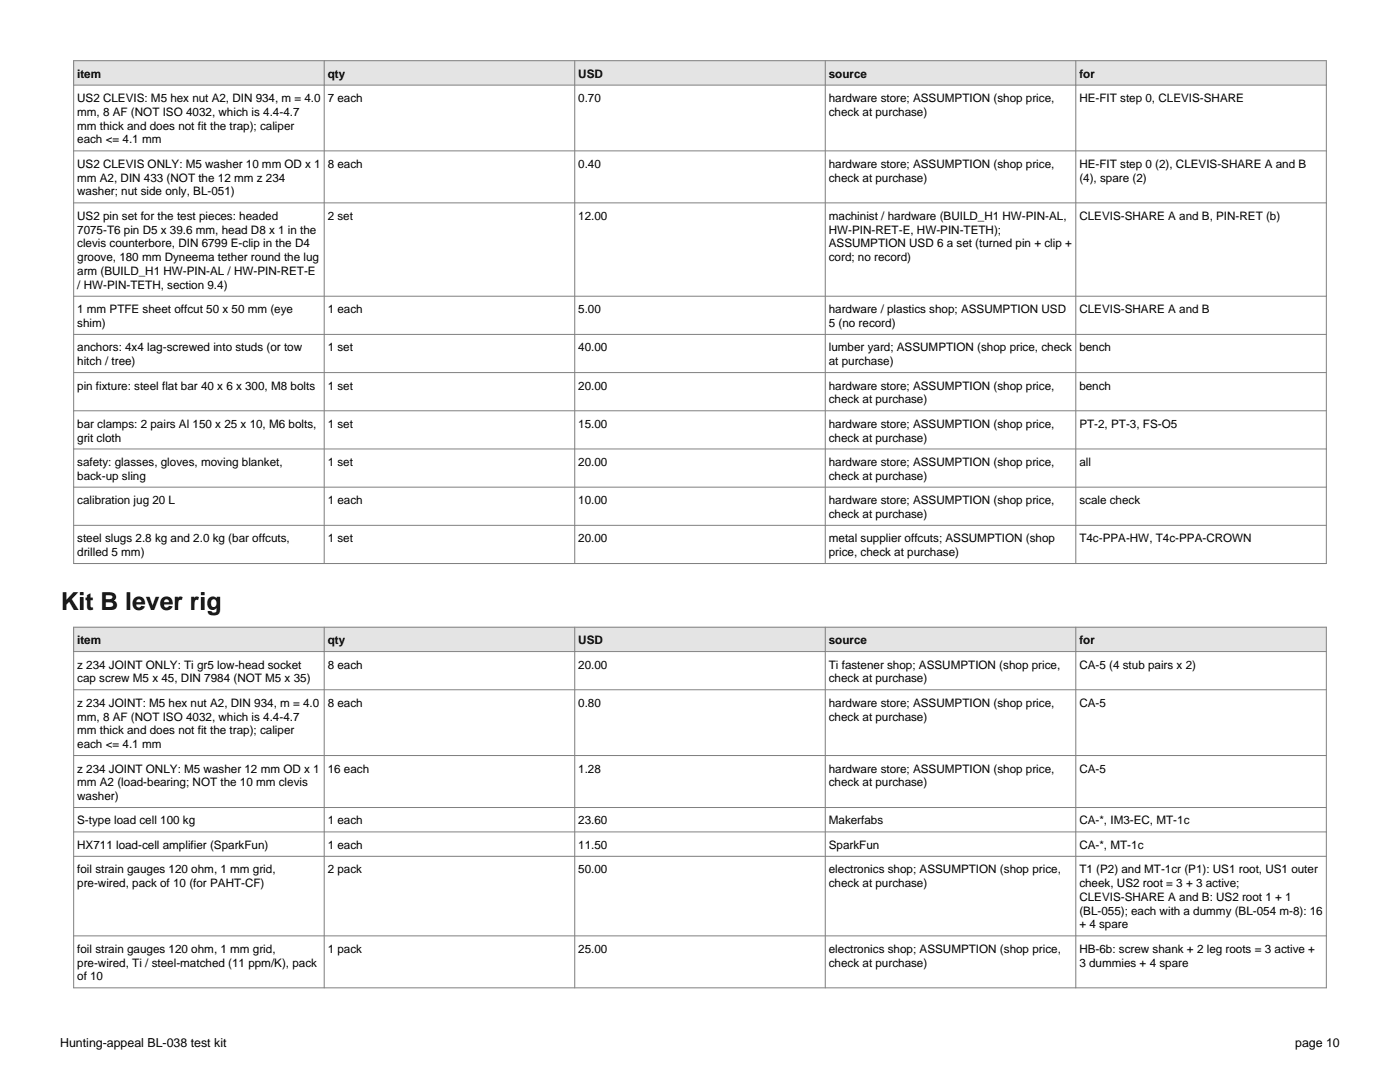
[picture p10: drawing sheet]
<svg xmlns="http://www.w3.org/2000/svg" width="279mm" height="216mm" viewBox="0 0 279 216" stroke-linecap="round" stroke-linejoin="round" font-family="sans-serif">
<defs><g id="words">
<text font-size="4.9" x="12.1" y="121.6">Kit B lever rig</text>
<g font-size="2.5">
<text x="12" y="208.9">Hunting-appeal BL-038 test kit</text>
<text x="258.5" y="208.9">page 10</text>
</g>
<g font-size="2.3">
<text x="15.4" y="15.5">item</text>
<text x="65.4" y="15.5">qty</text>
<text x="115.4" y="15.5">USD</text>
<text x="165.4" y="15.5">source</text>
<text x="215.4" y="15.5">for</text>
<text x="15.4" y="20.4">US2 CLEVIS: M5 hex nut A2, DIN 934, m = 4.0</text>
<text x="15.4" y="23.1">mm, 8 AF (NOT ISO 4032, which is 4.4-4.7</text>
<text x="65.4" y="20.4">7 each</text>
<text x="115.4" y="20.4">0.70</text>
<text x="165.4" y="20.4">hardware store; ASSUMPTION (shop price,</text>
<text x="165.4" y="23.1">check at purchase)</text>
<text x="215.4" y="20.4">HE-FIT step 0, CLEVIS-SHARE</text>
<text x="15.4" y="25.9">mm thick and does not fit the trap); caliper</text>
<text x="15.4" y="28.6">each &lt;= 4.1 mm</text>
<text x="15.4" y="33.5">US2 CLEVIS ONLY: M5 washer 10 mm OD x 1</text>
<text x="65.4" y="33.5">8 each</text>
<text x="115.4" y="33.5">0.40</text>
<text x="165.4" y="33.5">hardware store; ASSUMPTION (shop price,</text>
<text x="215.4" y="33.5">HE-FIT step 0 (2), CLEVIS-SHARE A and B</text>
<text x="15.4" y="36.2">mm A2, DIN 433 (NOT the 12 mm z 234</text>
<text x="15.4" y="39">washer; nut side only, BL-051)</text>
<text x="165.4" y="36.2">check at purchase)</text>
<text x="215.4" y="36.2">(4), spare (2)</text>
<text x="15.4" y="43.9">US2 pin set for the test pieces: headed</text>
<text x="15.4" y="46.6">7075-T6 pin D5 x 39.6 mm, head D8 x 1 in the</text>
<text x="65.4" y="43.9">2 set</text>
<text x="115.4" y="43.9">12.00</text>
<text x="165.4" y="43.9">machinist / hardware (BUILD_H1 HW-PIN-AL,</text>
<text x="165.4" y="46.6">HW-PIN-RET-E, HW-PIN-TETH);</text>
<text x="215.4" y="43.9">CLEVIS-SHARE A and B, PIN-RET (b)</text>
<text x="15.4" y="49.4">clevis counterbore, DIN 6799 E-clip in the D4</text>
<text x="15.4" y="52.1">groove, 180 mm Dyneema tether round the lug</text>
<text x="165.4" y="49.4">ASSUMPTION USD 6 a set (turned pin + clip +</text>
<text x="165.4" y="52.1">cord; no record)</text>
<text x="15.4" y="54.9">arm (BUILD_H1 HW-PIN-AL / HW-PIN-RET-E</text>
<text x="15.4" y="57.6">/ HW-PIN-TETH, section 9.4)</text>
<text x="15.4" y="62.5">1 mm PTFE sheet offcut 50 x 50 mm (eye</text>
<text x="15.4" y="65.2">shim)</text>
<text x="65.4" y="62.5">1 each</text>
<text x="115.4" y="62.5">5.00</text>
<text x="165.4" y="62.5">hardware / plastics shop; ASSUMPTION USD</text>
<text x="165.4" y="65.2">5 (no record)</text>
<text x="215.4" y="62.5">CLEVIS-SHARE A and B</text>
<text x="15.4" y="70.1">anchors: 4x4 lag-screwed into studs (or tow</text>
<text x="65.4" y="70.1">1 set</text>
<text x="115.4" y="70.1">40.00</text>
<text x="165.4" y="70.1">lumber yard; ASSUMPTION (shop price, check</text>
<text x="215.4" y="70.1">bench</text>
<text x="15.4" y="72.9">hitch / tree)</text>
<text x="15.4" y="77.7">pin fixture: steel flat bar 40 x 6 x 300, M8 bolts</text>
<text x="65.4" y="77.7">1 set</text>
<text x="115.4" y="77.7">20.00</text>
<text x="165.4" y="72.9">at purchase)</text>
<text x="165.4" y="77.7">hardware store; ASSUMPTION (shop price,</text>
<text x="215.4" y="77.7">bench</text>
<text x="165.4" y="80.5">check at purchase)</text>
<text x="15.4" y="85.4">bar clamps: 2 pairs Al 150 x 25 x 10, M6 bolts,</text>
<text x="15.4" y="88.1">grit cloth</text>
<text x="65.4" y="85.4">1 set</text>
<text x="115.4" y="85.4">15.00</text>
<text x="165.4" y="85.4">hardware store; ASSUMPTION (shop price,</text>
<text x="165.4" y="88.1">check at purchase)</text>
<text x="215.4" y="85.4">PT-2, PT-3, FS-O5</text>
<text x="15.4" y="93">safety: glasses, gloves, moving blanket,</text>
<text x="15.4" y="95.7">back-up sling</text>
<text x="65.4" y="93">1 set</text>
<text x="115.4" y="93">20.00</text>
<text x="165.4" y="93">hardware store; ASSUMPTION (shop price,</text>
<text x="165.4" y="95.7">check at purchase)</text>
<text x="215.4" y="93">all</text>
<text x="15.4" y="100.6">calibration jug 20 L</text>
<text x="65.4" y="100.6">1 each</text>
<text x="115.4" y="100.6">10.00</text>
<text x="165.4" y="100.6">hardware store; ASSUMPTION (shop price,</text>
<text x="215.4" y="100.6">scale check</text>
<text x="165.4" y="103.3">check at purchase)</text>
<text x="15.4" y="108.2">steel slugs 2.8 kg and 2.0 kg (bar offcuts,</text>
<text x="15.4" y="111">drilled 5 mm)</text>
<text x="65.4" y="108.2">1 set</text>
<text x="115.4" y="108.2">20.00</text>
<text x="165.4" y="108.2">metal supplier offcuts; ASSUMPTION (shop</text>
<text x="165.4" y="111">price, check at purchase)</text>
<text x="215.4" y="108.2">T4c-PPA-HW, T4c-PPA-CROWN</text>
<text x="15.4" y="128.5">item</text>
<text x="65.4" y="128.5">qty</text>
<text x="115.4" y="128.5">USD</text>
<text x="165.4" y="128.5">source</text>
<text x="215.4" y="128.5">for</text>
<text x="15.4" y="133.4">z 234 JOINT ONLY: Ti gr5 low-head socket</text>
<text x="15.4" y="136.2">cap screw M5 x 45, DIN 7984 (NOT M5 x 35)</text>
<text x="65.4" y="133.4">8 each</text>
<text x="115.4" y="133.4">20.00</text>
<text x="165.4" y="133.4">Ti fastener shop; ASSUMPTION (shop price,</text>
<text x="165.4" y="136.2">check at purchase)</text>
<text x="215.4" y="133.4">CA-5 (4 stub pairs x 2)</text>
<text x="15.4" y="141">z 234 JOINT: M5 hex nut A2, DIN 934, m = 4.0</text>
<text x="15.4" y="143.8">mm, 8 AF (NOT ISO 4032, which is 4.4-4.7</text>
<text x="65.4" y="141">8 each</text>
<text x="115.4" y="141">0.80</text>
<text x="165.4" y="141">hardware store; ASSUMPTION (shop price,</text>
<text x="165.4" y="143.8">check at purchase)</text>
<text x="215.4" y="141">CA-5</text>
<text x="15.4" y="146.5">mm thick and does not fit the trap); caliper</text>
<text x="15.4" y="149.3">each &lt;= 4.1 mm</text>
<text x="15.4" y="154.1">z 234 JOINT ONLY: M5 washer 12 mm OD x 1</text>
<text x="65.4" y="154.1">16 each</text>
<text x="115.4" y="154.1">1.28</text>
<text x="165.4" y="154.1">hardware store; ASSUMPTION (shop price,</text>
<text x="215.4" y="154.1">CA-5</text>
<text x="15.4" y="156.9">mm A2 (load-bearing; NOT the 10 mm clevis</text>
<text x="15.4" y="159.6">washer)</text>
<text x="165.4" y="156.9">check at purchase)</text>
<text x="15.4" y="164.5">S-type load cell 100 kg</text>
<text x="65.4" y="164.5">1 each</text>
<text x="115.4" y="164.5">23.60</text>
<text x="165.4" y="164.5">Makerfabs</text>
<text x="215.4" y="164.5">CA-*, IM3-EC, MT-1c</text>
<text x="15.4" y="169.4">HX711 load-cell amplifier (SparkFun)</text>
<text x="65.4" y="169.4">1 each</text>
<text x="115.4" y="169.4">11.50</text>
<text x="165.4" y="169.4">SparkFun</text>
<text x="215.4" y="169.4">CA-*, MT-1c</text>
<text x="15.4" y="174.3">foil strain gauges 120 ohm, 1 mm grid,</text>
<text x="15.4" y="177">pre-wired, pack of 10 (for PAHT-CF)</text>
<text x="65.4" y="174.3">2 pack</text>
<text x="115.4" y="174.3">50.00</text>
<text x="165.4" y="174.3">electronics shop; ASSUMPTION (shop price,</text>
<text x="165.4" y="177">check at purchase)</text>
<text x="215.4" y="174.3">T1 (P2) and MT-1cr (P1): US1 root, US1 outer</text>
<text x="215.4" y="177">cheek, US2 root = 3 + 3 active;</text>
<text x="215.4" y="179.8">CLEVIS-SHARE A and B: US2 root 1 + 1</text>
<text x="215.4" y="182.5">(BL-055); each with a dummy (BL-054 m-8): 16</text>
<text x="215.4" y="185.3">+ 4 spare</text>
<text x="15.4" y="190.1">foil strain gauges 120 ohm, 1 mm grid,</text>
<text x="65.4" y="190.1">1 pack</text>
<text x="115.4" y="190.1">25.00</text>
<text x="165.4" y="190.1">electronics shop; ASSUMPTION (shop price,</text>
<text x="215.4" y="190.1">HB-6b: screw shank + 2 leg roots = 3 active +</text>
<text x="15.4" y="192.9">pre-wired, Ti / steel-matched (11 ppm/K), pack</text>
<text x="15.4" y="195.6">of 10</text>
<text x="165.4" y="192.9">check at purchase)</text>
<text x="215.4" y="192.9">3 dummies + 4 spare</text>
</g>
</g></defs>
<path d="M14.7 12.1h250v4.9h-250z" fill-rule="evenodd" fill="#e8e4da"/>
<g fill="none" stroke="#808080" stroke-width=".2">
<path d="M14.7 12.1h250v100.3h-250zM14.7 17h250M64.7 12.1v100.3M114.7 12.1v100.3M164.7 12.1v100.3M214.7 12.1v100.3M14.7 30.1h250M14.7 40.5h250M14.7 59.1h250M14.7 66.7h250M14.7 74.3h250M14.7 82h250"/>
<path d="M14.7 89.6h250M14.7 97.2h250M14.7 104.8h250"/>
</g>
<path d="M14.7 125.1h250v4.9h-250z" fill-rule="evenodd" fill="#e8e4da"/>
<path d="M14.7 125.1h250v72h-250zM14.7 130h250M14.7 137.6h250M64.7 125.1v72M114.7 125.1v72M164.7 125.1v72M214.7 125.1v72M14.7 150.8h250M14.7 161.1h250M14.7 166h250M14.7 170.9h250M14.7 186.7h250" fill="none" stroke="#808080" stroke-width=".2"/>
<use href="#words"/>
</svg>
